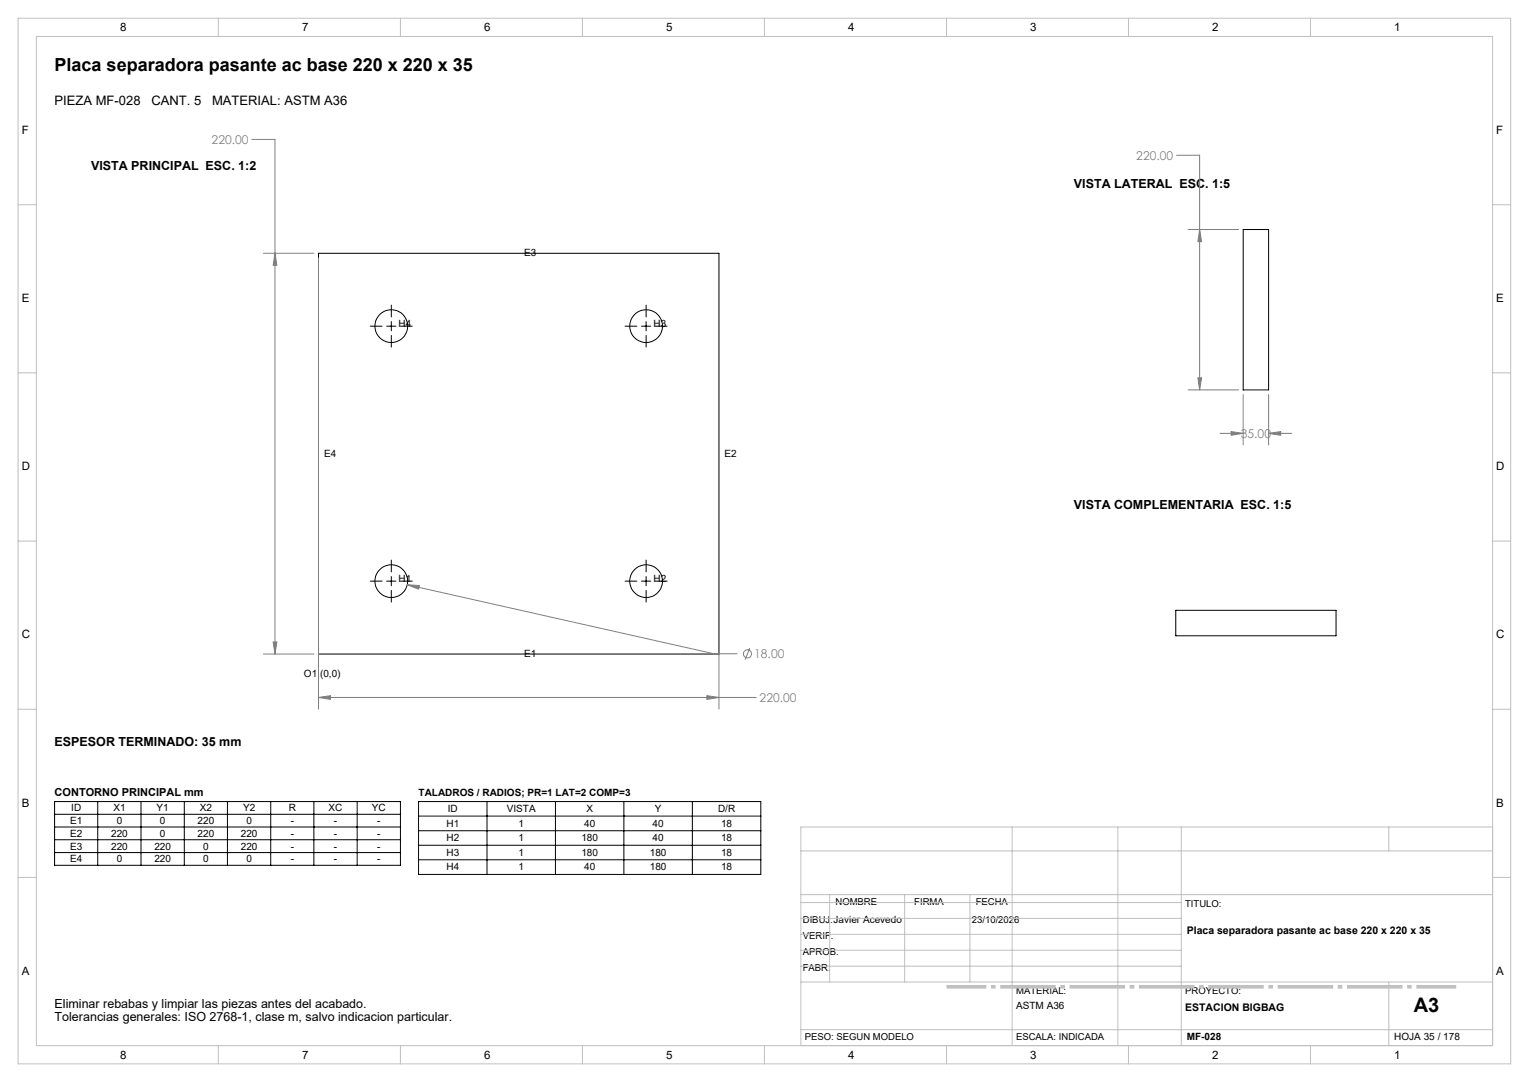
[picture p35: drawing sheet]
<svg xmlns="http://www.w3.org/2000/svg" width="420mm" height="297mm" viewBox="0 0 420 297" stroke-linecap="round" stroke-linejoin="round" font-family="sans-serif">
<defs><g id="words">
<text font-size="5.5" x="388.4" y="277.8">A3</text>
<text font-size="4.9" x="15" y="19.5">Placa separadora pasante ac base 220 x 220 x 35</text>
<g font-size="3.6">
<text x="15" y="28.8">PIEZA MF-028</text>
<text x="41.6" y="28.8">CANT. 5</text>
<text x="58.3" y="28.8">MATERIAL: ASTM A36</text>
</g>
<g font-size="3.4">
<text x="25" y="46.7">VISTA PRINCIPAL ESC. 1:2</text>
<text x="295" y="51.7">VISTA LATERAL ESC. 1:5</text>
<text x="295" y="139.7">VISTA COMPLEMENTARIA ESC. 1:5</text>
<text x="15" y="204.7">ESPESOR TERMINADO: 35 mm</text>
<text x="15" y="276.7">Eliminar rebabas y limpiar las piezas antes del acabado.</text>
<text x="15" y="280.2">Tolerancias generales: ISO 2768-1, clase m, salvo indicacion particular.</text>
</g>
<g font-size="3.3" fill="#808080">
<text x="58.1" y="39.5">220.00</text>
<text x="312.1" y="43.9">220.00</text>
<text x="340.8" y="120.2">35.00</text>
<text x="207.2" y="180.7">18.00</text>
<text x="208.7" y="192.7">220.00</text>
</g>
<g font-size="3.2">
<text x="33" y="8.6">8</text>
<text x="83" y="8.6">7</text>
<text x="133" y="8.6">6</text>
<text x="183" y="8.6">5</text>
<text x="233" y="8.6">4</text>
<text x="283" y="8.6">3</text>
<text x="333" y="8.6">2</text>
<text x="383" y="8.6">1</text>
<text x="6" y="36.8">F</text>
<text x="411" y="36.8">F</text>
<text x="6" y="82.9">E</text>
<text x="411" y="82.9">E</text>
<text x="6" y="129.1">D</text>
<text x="411" y="129.1">D</text>
<text x="6" y="175.3">C</text>
<text x="411" y="175.3">C</text>
<text x="6" y="221.4">B</text>
<text x="411" y="221.4">B</text>
<text x="6" y="267.6">A</text>
<text x="411" y="267.6">A</text>
<text x="33" y="290.6">8</text>
<text x="83" y="290.6">7</text>
<text x="133" y="290.6">6</text>
<text x="183" y="290.6">5</text>
<text x="233" y="290.6">4</text>
<text x="283" y="290.6">3</text>
<text x="333" y="290.6">2</text>
<text x="383" y="290.6">1</text>
</g>
<text font-size="3" x="15" y="218.5">CONTORNO PRINCIPAL mm</text>
<g font-size="2.9">
<text x="326" y="256.5">Placa separadora pasante ac base 220 x 220 x 35</text>
<text x="325.6" y="277.5">ESTACION BIGBAG</text>
</g>
<g font-size="2.7">
<text x="144" y="70.4">E3</text>
<text x="109.5" y="89.9">H4</text>
<text x="179.5" y="89.9">H3</text>
<text x="89" y="125.4">E4</text>
<text x="199" y="125.4">E2</text>
<text x="109.5" y="159.9">H1</text>
<text x="179.5" y="159.9">H2</text>
<text x="83.5" y="185.9">O1 (0,0)</text>
<text x="144" y="180.4">E1</text>
<text x="115" y="218.4">TALADROS / RADIOS; PR=1 LAT=2 COMP=3</text>
<text x="19.3" y="226.2">E1</text>
<text x="19.6" y="222.7">ID</text>
<text x="31.1" y="222.7">X1</text>
<text x="32" y="226.2">0</text>
<text x="43" y="222.7">Y1</text>
<text x="43.9" y="226.2">0</text>
<text x="54.3" y="226.2">220</text>
<text x="54.9" y="222.7">X2</text>
<text x="66.8" y="222.7">Y2</text>
<text x="67.7" y="226.2">0</text>
<text x="79.3" y="222.7">R</text>
<text x="79.9" y="226.2">-</text>
<text x="90.3" y="222.7">XC</text>
<text x="91.7" y="226.2">-</text>
<text x="102.2" y="222.7">YC</text>
<text x="103.6" y="226.2">-</text>
<text x="122.6" y="226.9">H1</text>
<text x="123" y="222.9">ID</text>
<text x="139.2" y="222.9">VISTA</text>
<text x="142.4" y="226.9">1</text>
<text x="160.5" y="226.9">40</text>
<text x="161.1" y="222.9">X</text>
<text x="179.3" y="226.9">40</text>
<text x="179.9" y="222.9">Y</text>
<text x="197.2" y="222.9">D/R</text>
<text x="198.1" y="226.9">18</text>
<text x="19.3" y="229.7">E2</text>
<text x="19.3" y="233.2">E3</text>
<text x="30.5" y="229.7">220</text>
<text x="30.5" y="233.2">220</text>
<text x="42.4" y="233.2">220</text>
<text x="43.9" y="229.7">0</text>
<text x="54.3" y="229.7">220</text>
<text x="55.8" y="233.2">0</text>
<text x="66.1" y="229.7">220</text>
<text x="66.1" y="233.2">220</text>
<text x="79.9" y="229.7">-</text>
<text x="79.9" y="233.2">-</text>
<text x="91.7" y="229.7">-</text>
<text x="91.7" y="233.2">-</text>
<text x="103.6" y="229.7">-</text>
<text x="103.6" y="233.2">-</text>
<text x="122.6" y="230.9">H2</text>
<text x="142.4" y="230.9">1</text>
<text x="159.7" y="230.9">180</text>
<text x="179.3" y="230.9">40</text>
<text x="198.1" y="230.9">18</text>
<text x="19.3" y="236.7">E4</text>
<text x="32" y="236.7">0</text>
<text x="42.4" y="236.7">220</text>
<text x="55.8" y="236.7">0</text>
<text x="67.7" y="236.7">0</text>
<text x="79.9" y="236.7">-</text>
<text x="91.7" y="236.7">-</text>
<text x="103.6" y="236.7">-</text>
<text x="122.6" y="234.9">H3</text>
<text x="122.6" y="238.9">H4</text>
<text x="142.4" y="234.9">1</text>
<text x="142.4" y="238.9">1</text>
<text x="159.7" y="234.9">180</text>
<text x="160.5" y="238.9">40</text>
<text x="178.5" y="234.9">180</text>
<text x="178.5" y="238.9">180</text>
<text x="198.1" y="234.9">18</text>
<text x="198.1" y="238.9">18</text>
<text x="279.1" y="276.8">ASTM A36</text>
<text x="326" y="285.4">MF-028</text>
<text x="383" y="285.4">HOJA 35 / 178</text>
</g>
<g font-size="2.6">
<text x="229.5" y="248.4">NOMBRE</text>
<text x="251.1" y="248.4">FIRMA</text>
<text x="268" y="248.4">FECHA</text>
<text x="325.6" y="249">TITULO:</text>
<text x="220.5" y="253.3">DIBUJ.Javier Acevedo</text>
<text x="220.5" y="257.7">VERIF.</text>
<text x="267" y="253.3">23/10/2026</text>
<text x="220.5" y="262">APROB.</text>
<text x="220.5" y="266.4">FABR.</text>
<text x="279.1" y="273">MATERIAL:</text>
<text x="325.6" y="273">PROYECTO:</text>
<text x="221.1" y="285.5">PESO: SEGUN MODELO</text>
<text x="279.1" y="285.5">ESCALA: INDICADA</text>
</g>
</g></defs>
<g fill="none" stroke="#000" stroke-width=".27">
<path d="M87.5 69.5h110v110h-110zM341.5 63h7v44h-7zM101.7 89.5h3.3M106.2 89.5h2.6M107.5 83.7v3.3M107.5 88.3v2.5M107.5 92.1v3.2M110 89.5h3.2M171.7 89.5h3.2M176.2 89.5h2.6M177.5 83.7v3.3M177.5 88.3v2.5"/>
<path d="M177.5 92.1v3.2M180 89.5h3.3M101.7 159.5h3.3M106.2 159.5h2.6M107.5 153.7v3.3M107.5 158.3v2.5M110 159.5h3.2M171.7 159.5h3.2M176.2 159.5h2.6M177.5 153.7v3.3M177.5 158.3v2.5M180 159.5h3.3"/>
<path d="M107.5 162.1v3.2M177.5 162.1v3.2M323 167.5h44v7h-44zM15 220h95v17.5h-95zM15 223.5h95M15 227h95M15 230.5h95M15 234h95M26.8 220v17.5M38.7 220v17.5M50.6 220v17.5M62.5 220v17.5"/>
<path d="M74.4 220v17.5M86.2 220v17.5M98.1 220v17.5M115 220h94v20h-94zM115 224h94M115 228h94M115 232h94M115 236h94M133.8 220v20M152.6 220v20M171.4 220v20M190.2 220v20"/>
<circle cx="107.5" cy="89.5" r="4.5"/>
<circle cx="177.5" cy="89.5" r="4.5"/>
<circle cx="107.5" cy="159.5" r="4.5"/>
<circle cx="177.5" cy="159.5" r="4.5"/>
</g>
<g fill="none" stroke="#808080" stroke-width=".27">
<path d="M69.2 38.3h6.3v141.2M323.2 42.6h6.3v64.4M72.4 69.5h13.8M75.5 69.5l.6 3.3h-1.1zM87.5 70.8v123.8M197.5 70.8v123.8M326.4 63h13.8M329.5 63l.6 3.3h-1.1zM326.4 107h13.8M329 103.7h1.1l-.6 3.3zM335.1 119h6.4M338.2 118.5l3.3 .5-3.3 .5z"/>
<path d="M341.5 108.3v13.8M348.5 119l3.3-.5v1zM348.5 108.3v13.8M348.5 119h6.3M72.4 179.5h13.8M75 176.2h1.1l-.6 3.3zM111.9 160.5l3.3 .2-.2 1zM111.9 160.5l84.2 19h6.4M206 177.9l-1.3 3.2M87.5 191.4l3.3-.4v1zM87.5 191.4h120.2M194.2 191l3.3 .4-3.3 .6z"/>
<circle cx="205.3" cy="179.5" r="1.11"/>
</g>
<path d="M260 270.9h140" fill="none" stroke="#c0c0c0" stroke-width="1" stroke-dasharray="15.2 1.3 1.3 1.3" stroke-dashoffset="4.3" stroke-linecap="butt"/>
<g fill="none" stroke="#c0c0c0" stroke-width=".27">
<path d="M5 5h410v287h-410zM10 10h400v277h-400zM60 5v5M110 5v5M160 5v5M210 5v5M260 5v5M310 5v5M360 5v5M5 56.2h5M410 56.2h5M5 102.3h5"/>
<path d="M410 102.3h5M5 148.5h5M410 148.5h5M5 194.7h5M410 194.7h5M220 233.6h190M278 227v60M307.1 227v60M324.5 227v60M381.5 227v6.6M410 227h-190v60M5 240.8h5"/>
<path d="M220 245.6h190M220 256.5h104.5M220 252.1h104.5M220 247.8h104.5M227.9 245.6v24M248.5 245.6v24M266.4 245.6v24M410 240.8h5M220 269.6h190M220 265.2h104.5M220 260.8h104.5M381.5 269.6v17.4"/>
<path d="M60 287v5M110 287v5M160 287v5M210 287v5M220 282.6h190M260 287v5M310 287v5M360 287v5"/>
</g>
<path d="M87.5 191.4l3.3-.4v1zM194.2 191l3.3 .4-3.3 .6zM75 176.2h1.1l-.6 3.3zM75.5 69.5l.6 3.3h-1.1zM111.9 160.5l3.1 1.2 .2-1zM338.2 118.5l3.3 .5-3.3 .5zM348.5 119l3.3-.5v1zM329 103.7h1.1l-.6 3.3zM329.5 63l.6 3.3h-1.1z" fill="#808080"/>
<use href="#words"/>
</svg>
